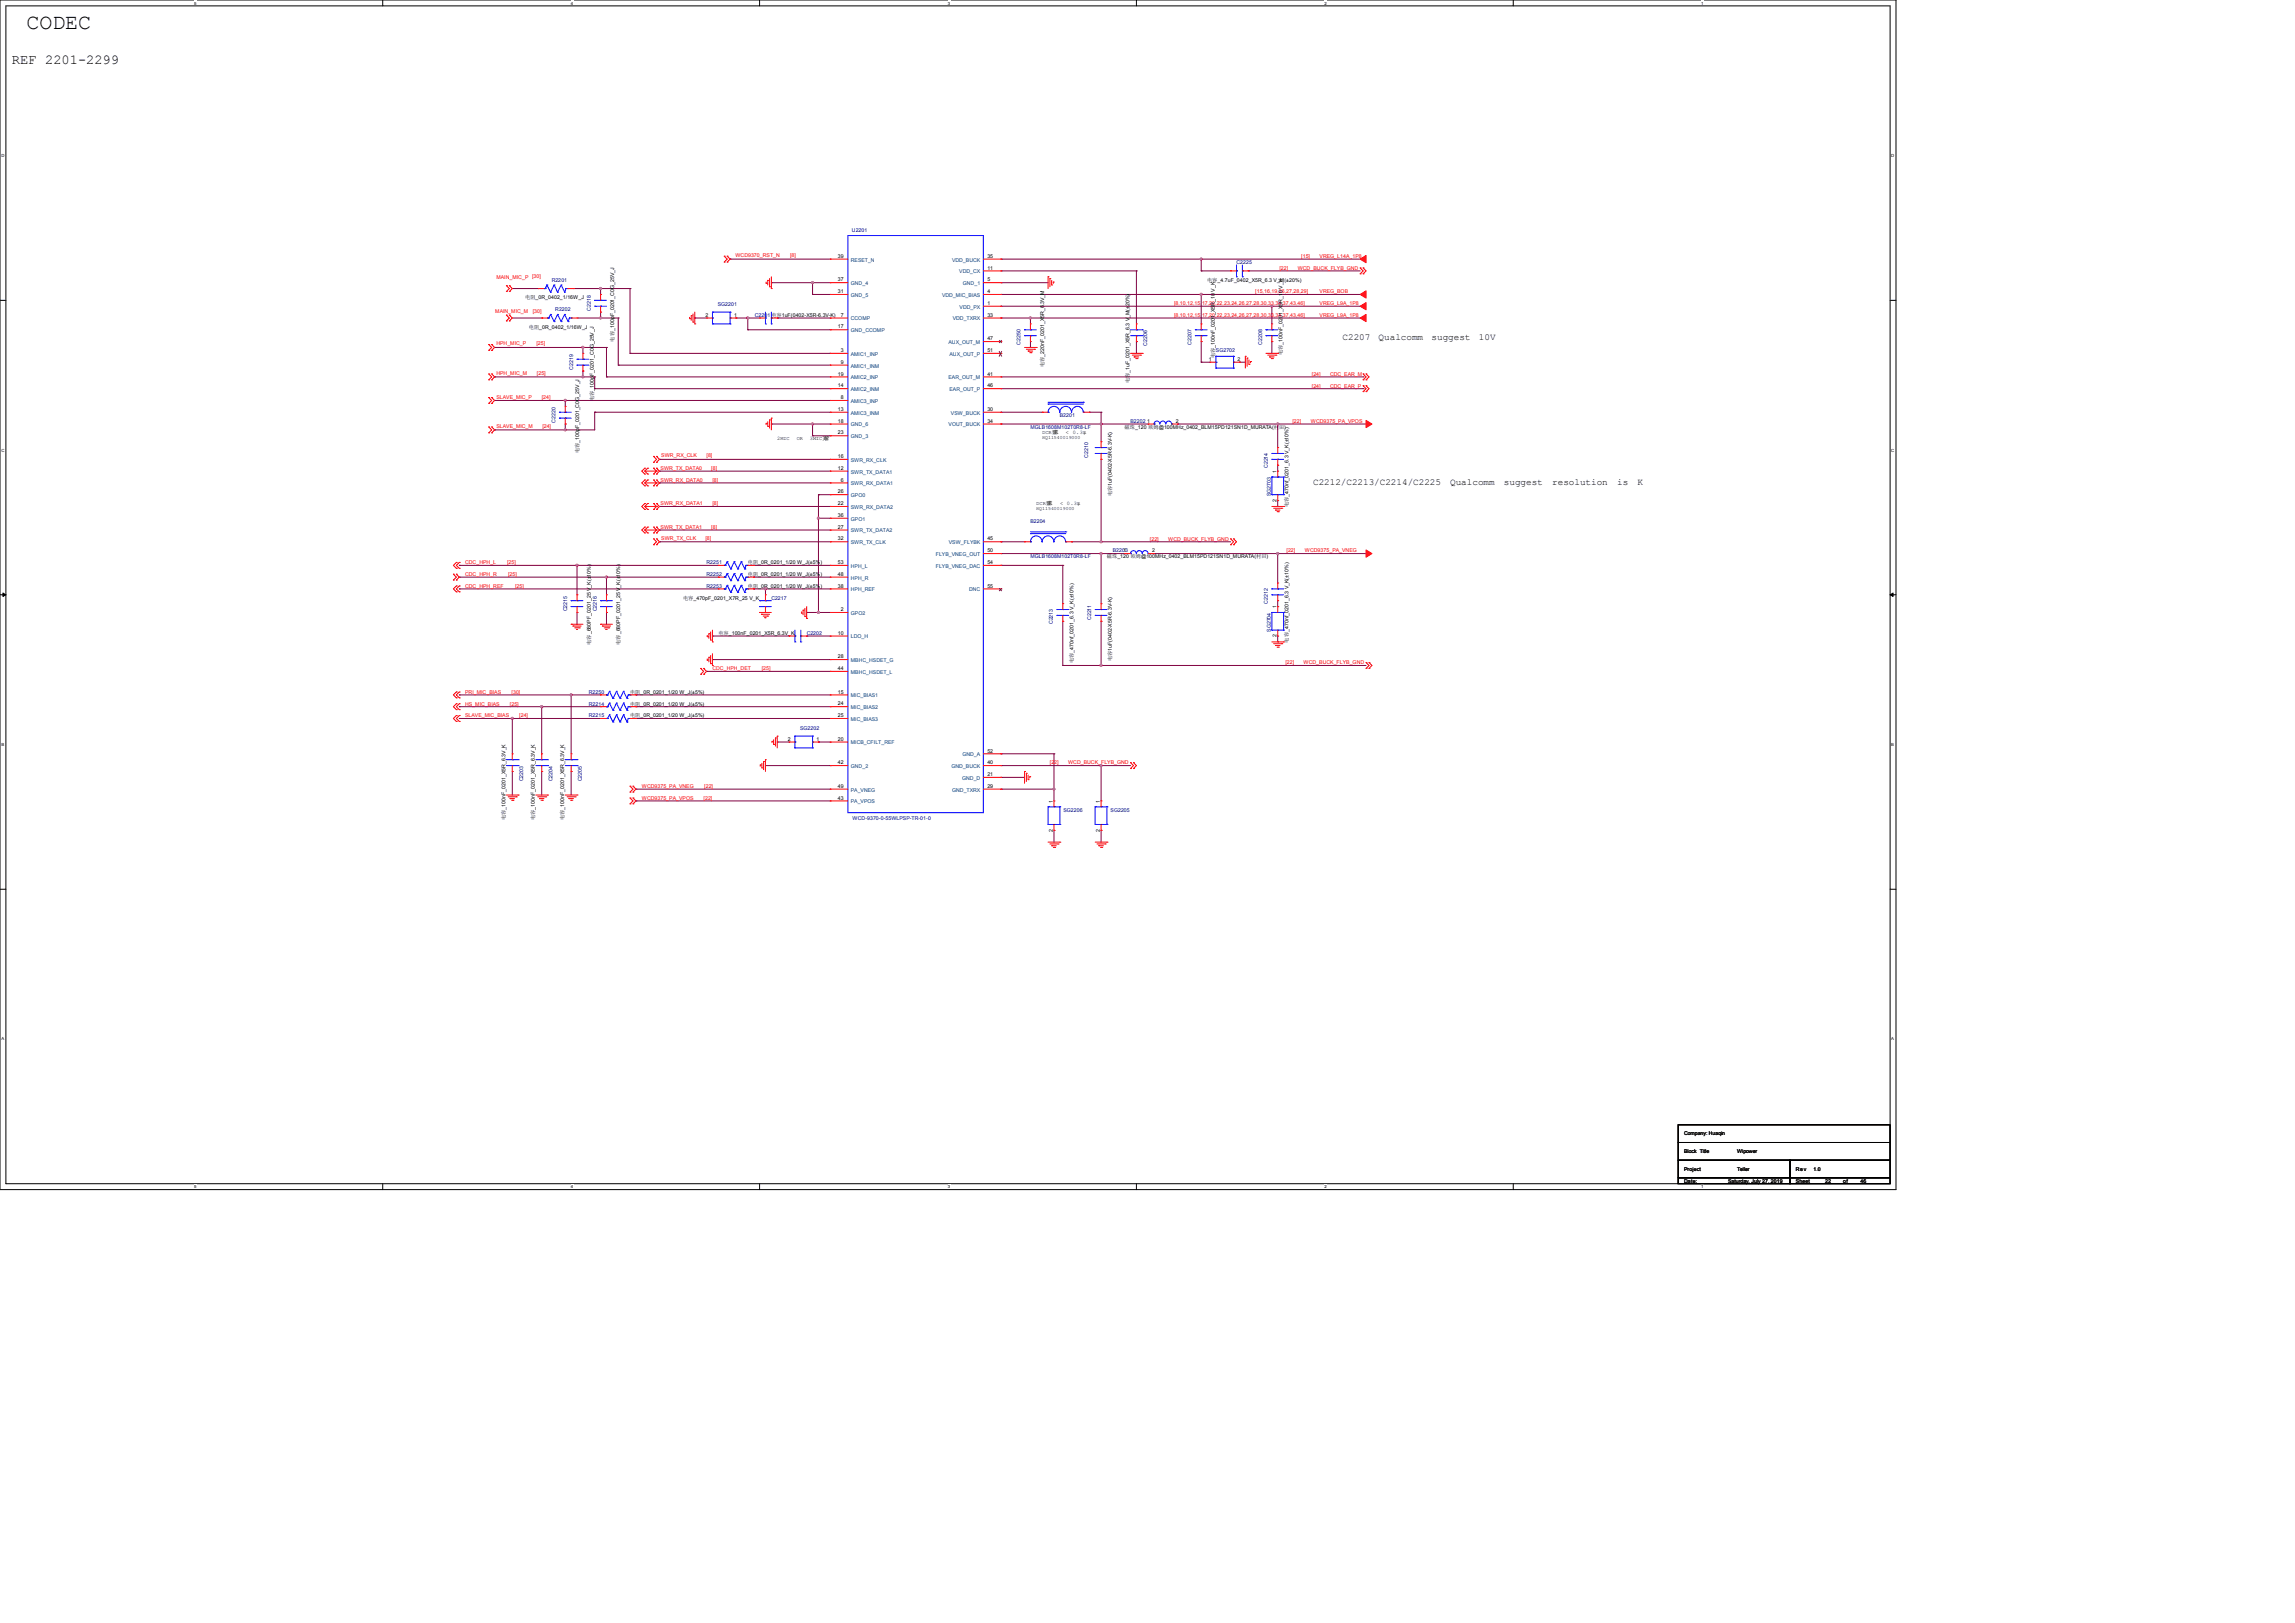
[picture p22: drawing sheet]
<svg xmlns="http://www.w3.org/2000/svg" width="297mm" height="210mm" viewBox="0 0 297 210" stroke-linecap="round" stroke-linejoin="round" font-family="sans-serif">
<defs><g id="words">
<text font-size="2.8" x="3.4" y="3.8">CODEC</text>
<text font-size="1.8" x="1.5" y="8.3">REF 2201-2299</text>
<g font-size="1.2">
<text x="173.7" y="44">C2207</text>
<text x="178.4" y="44">Qualcomm</text>
<text x="185.3" y="44">suggest</text>
<text x="191.4" y="44">10V</text>
<text x="169.9" y="62.7">C2212/C2213/C2214/C2225</text>
<text x="187.7" y="62.7">Qualcomm</text>
<text x="194.6" y="62.7">suggest</text>
<text x="200.9" y="62.7">resolution</text>
<text x="209.3" y="62.7">is</text>
<text x="211.9" y="62.7">K</text>
</g>
<g font-size=".7" fill="#f00">
<text x="68.9" y="36">[30]</text>
<text x="95.2" y="33.2">WCD9370_RST_N</text>
<text x="102.3" y="33.2">[8]</text>
<text x="165.6" y="34.9">[22]</text>
<text x="167.9" y="34.9">WCD_BUCK_FLYB_GND</text>
<text x="168.4" y="33.4">[15]</text>
<text x="170.8" y="33.4">VREG_L14A_1P8</text>
<text x="64.1" y="40.5">MAIN_MIC_M</text>
<text x="64.2" y="36.1">MAIN_MIC_P</text>
<text x="69" y="40.5">[30]</text>
<text x="151.9" y="39.5">[8,10,12,15,17,20,22,23,24,26,27,28,30,33,34,37,43,46]</text>
<text x="151.9" y="41">[8,10,12,15,17,20,22,23,24,26,27,28,30,33,34,37,43,46]</text>
<text x="162.5" y="38">[15,16,19,26,27,28,29]</text>
<text x="170.8" y="38">VREG_BOB</text>
<text x="170.8" y="39.5">VREG_L9A_1P8</text>
<text x="170.8" y="41">VREG_L9A_1P8</text>
<text x="64.2" y="44.7">HPH_MIC_P</text>
<text x="69.4" y="44.7">[25]</text>
<text x="64.2" y="48.5">HPH_MIC_M</text>
<text x="64.2" y="51.7">SLAVE_MIC_P</text>
<text x="69.5" y="48.5">[25]</text>
<text x="70.1" y="51.7">[24]</text>
<text x="169.8" y="48.6">[24]</text>
<text x="169.8" y="50.1">[24]</text>
<text x="172.1" y="48.6">CDC_EAR_M</text>
<text x="172.1" y="50.1">CDC_EAR_P</text>
<text x="64.2" y="55.3">SLAVE_MIC_M</text>
<text x="70.2" y="55.3">[24]</text>
<text x="85.6" y="59.1">SWR_RX_CLK</text>
<text x="91.4" y="59.1">[8]</text>
<text x="167.3" y="54.7">[22]</text>
<text x="169.6" y="54.7">WCD9375_PA_VPOS</text>
<text x="85.5" y="60.8">SWR_TX_DATA0</text>
<text x="85.5" y="62.3">SWR_RX_DATA0</text>
<text x="85.5" y="65.4">SWR_RX_DATA1</text>
<text x="92.1" y="60.8">[8]</text>
<text x="92.2" y="62.3">[8]</text>
<text x="92.2" y="65.4">[8]</text>
<text x="85.5" y="68.4">SWR_TX_DATA1</text>
<text x="85.6" y="69.8">SWR_TX_CLK</text>
<text x="91.3" y="69.8">[8]</text>
<text x="92.1" y="68.4">[8]</text>
<text x="148.8" y="70">[22]</text>
<text x="151.2" y="70">WCD_BUCK_FLYB_GND</text>
<text x="166.5" y="71.5">[22]</text>
<text x="168.9" y="71.5">WCD9375_PA_VNEG</text>
<text x="60.2" y="73">CDC_HPH_L</text>
<text x="60.2" y="74.5">CDC_HPH_R</text>
<text x="60.2" y="76.1">CDC_HPH_REF</text>
<text x="65.6" y="73">[25]</text>
<text x="65.8" y="74.5">[25]</text>
<text x="66.7" y="76.1">[25]</text>
<text x="60.2" y="89.8">PRI_MIC_BIAS</text>
<text x="66.2" y="89.8">[30]</text>
<text x="92.2" y="86.7">CDC_HPH_DET</text>
<text x="98.6" y="86.7">[25]</text>
<text x="166.3" y="86">[22]</text>
<text x="168.7" y="86">WCD_BUCK_FLYB_GND</text>
<text x="60.2" y="91.3">HS_MIC_BIAS</text>
<text x="60.2" y="92.8">SLAVE_MIC_BIAS</text>
<text x="66" y="91.3">[25]</text>
<text x="67.2" y="92.8">[24]</text>
<text x="83.1" y="102">WCD9375_PA_VNEG</text>
<text x="91.1" y="102">[22]</text>
<text x="135.9" y="98.9">[22]</text>
<text x="138.2" y="98.9">WCD_BUCK_FLYB_GND</text>
<text x="83.1" y="103.5">WCD9375_PA_VPOS</text>
<text x="91.1" y="103.5">[22]</text>
</g>
<g font-size=".7">
<text x="108.4" y="33.4">39</text>
<text x="127.8" y="33.4">35</text>
<text x="127.8" y="34.9">11</text>
<text x="68" y="38.7">电阻_0R_0402_1/16W_J</text>
<text x="91.3" y="41">2</text>
<text x="95" y="41">1</text>
<text x="108.4" y="36.4">37</text>
<text x="108.4" y="37.9">31</text>
<text x="108.8" y="41">7</text>
<text x="127.8" y="39.5">1</text>
<text x="127.8" y="36.4">5</text>
<text x="127.8" y="37.9">4</text>
<text x="127.8" y="41">33</text>
<text x="156.2" y="36.4">电容_4.7uF_0402_X5R_6.3 V_M(±20%)</text>
<text x="68.4" y="42.5">电阻_0R_0402_1/16W_J</text>
<text x="79.5" y="44.2" transform="rotate(-90 79.5 44.2)">电容_100pF_0201_C0G_25V_J</text>
<text x="108.4" y="42.5">17</text>
<text x="108.8" y="45.6">3</text>
<text x="108.8" y="47.1">9</text>
<text x="127.8" y="44">47</text>
<text x="127.8" y="45.6">51</text>
<text x="135.1" y="47.5" transform="rotate(-90 135.1 47.5)">电容_220nF_0201_X5R_6.3V_M</text>
<text x="156.4" y="46.7">1</text>
<text x="157.2" y="46.3" transform="rotate(-90 157.2 46.3)">电容_100nF_0201_X5R_10 V_K</text>
<text x="160.2" y="46.7">2</text>
<text x="166" y="46" transform="rotate(-90 166 46)">电容_100nF_0201_X5R_10 V_K</text>
<text x="76.8" y="51.9" transform="rotate(-90 76.8 51.9)">电容_100pF_0201_C0G_25V_J</text>
<text x="108.4" y="48.6">19</text>
<text x="108.4" y="50.1">14</text>
<text x="108.4" y="53.2">13</text>
<text x="108.8" y="51.6">8</text>
<text x="127.8" y="53.2">30</text>
<text x="127.8" y="48.6">41</text>
<text x="127.8" y="50.1">46</text>
<text x="146.2" y="49.6" transform="rotate(-90 146.2 49.6)">电容_1uF_0201_X5R_6.3 V_M(±20%)</text>
<text x="74.9" y="58.7" transform="rotate(-90 74.9 58.7)">电容_100pF_0201_C0G_25V_J</text>
<text x="100.6" y="57">2MIC</text>
<text x="103.1" y="57">OR</text>
<text x="104.8" y="57">3MIC方</text>
<text x="106.4" y="57">案？</text>
<text x="108.4" y="54.7">18</text>
<text x="108.4" y="56.2">23</text>
<text x="108.4" y="59.3">16</text>
<text x="127.8" y="54.7">34</text>
<text x="134.9" y="56.2">DCR要</text>
<text x="136.2" y="56.2">求</text>
<text x="137.9" y="56.2">&lt;</text>
<text x="138.8" y="56.2">0.3R</text>
<text x="140.2" y="56.2">,</text>
<text x="145.5" y="55.5">磁珠_120 欧姆@100MHz_0402_BLM15PD121SN1D_MURATA(村田)</text>
<text x="148.4" y="54.7">1</text>
<text x="152.2" y="54.7">2</text>
<text x="108.4" y="60.8">12</text>
<text x="108.4" y="63.8">26</text>
<text x="108.4" y="65.4">22</text>
<text x="108.8" y="62.3">6</text>
<text x="134.1" y="65.3">DCR要</text>
<text x="135.4" y="65.3">求</text>
<text x="137.2" y="65.3">&lt;</text>
<text x="138.1" y="65.3">0.3R</text>
<text x="139.4" y="65.3">,</text>
<text x="143.9" y="64.2" transform="rotate(-90 143.9 64.2)">电容1uF(0402-X5R-6.3V-K)</text>
<text x="165.2" y="64.9" transform="rotate(-90 165.2 64.9)">2</text>
<text x="165.2" y="61.2" transform="rotate(-90 165.2 61.2)">1</text>
<text x="166.8" y="65.6" transform="rotate(-90 166.8 65.6)">电容_470nf_0201_6.3 V_K(±10%)</text>
<text x="108.4" y="66.9">36</text>
<text x="108.4" y="68.4">27</text>
<text x="108.4" y="69.9">32</text>
<text x="127.8" y="69.9">45</text>
<text x="127.8" y="71.5">50</text>
<text x="145.4" y="71.5">1</text>
<text x="149.1" y="71.5">2</text>
<text x="88.4" y="77.6">电容_470pF_0201_X7R_25 V_K</text>
<text x="96.8" y="73">电阻_0R_0201_1/20 W_J(±5%)</text>
<text x="96.8" y="74.5">电阻_0R_0201_1/20 W_J(±5%)</text>
<text x="96.8" y="76.1">电阻_0R_0201_1/20 W_J(±5%)</text>
<text x="108.4" y="73">53</text>
<text x="108.4" y="74.5">48</text>
<text x="108.4" y="76">38</text>
<text x="127.8" y="76">55</text>
<text x="127.8" y="73">54</text>
<text x="143.3" y="72.2">磁珠_120 欧姆@100MHz_0402_BLM15PD121SN1D_MURATA(村田)</text>
<text x="76.5" y="83.4" transform="rotate(-90 76.5 83.4)">电容_680PF_0201_25 V_K(±10%)</text>
<text x="80.3" y="83.4" transform="rotate(-90 80.3 83.4)">电容_680PF_0201_25 V_K(±10%)</text>
<text x="93" y="82.1">电容_100nF_0201_X5R_6.3V_K</text>
<text x="108.4" y="82.1">10</text>
<text x="108.8" y="79.1">2</text>
<text x="165.2" y="82.4" transform="rotate(-90 165.2 82.4)">2</text>
<text x="165.2" y="78.7" transform="rotate(-90 165.2 78.7)">1</text>
<text x="166.8" y="83.1" transform="rotate(-90 166.8 83.1)">电容_470nf_0201_6.3 V_K(±10%)</text>
<text x="81.5" y="89.8">电阻_0R_0201_1/20 W_J(±5%)</text>
<text x="108.4" y="85.2">28</text>
<text x="108.4" y="86.7">44</text>
<text x="108.4" y="89.7">15</text>
<text x="138.9" y="85.8" transform="rotate(-90 138.9 85.8)">电容_470nf_0201_6.3 V_K(±10%)</text>
<text x="143.9" y="85.6" transform="rotate(-90 143.9 85.6)">电容1uF(0402-X5R-6.3V-K)</text>
<text x="81.5" y="91.3">电阻_0R_0201_1/20 W_J(±5%)</text>
<text x="81.5" y="92.8">电阻_0R_0201_1/20 W_J(±5%)</text>
<text x="102" y="95.8">2</text>
<text x="105.7" y="95.8">1</text>
<text x="108.4" y="95.8">20</text>
<text x="108.4" y="91.3">24</text>
<text x="108.4" y="92.8">25</text>
<text x="108.4" y="98.9">42</text>
<text x="108.4" y="101.9">49</text>
<text x="127.8" y="98.9">40</text>
<text x="127.8" y="101.9">29</text>
<text x="127.8" y="100.4">21</text>
<text x="127.8" y="97.4">52</text>
<text x="65.4" y="106.2" transform="rotate(-90 65.4 106.2)">电容_100nF_0201_X5R_6.3V_K</text>
<text x="69.2" y="106.2" transform="rotate(-90 69.2 106.2)">电容_100nF_0201_X5R_6.3V_K</text>
<text x="73" y="106.2" transform="rotate(-90 73 106.2)">电容_100nF_0201_X5R_6.3V_K</text>
<text x="108.4" y="103.5">43</text>
<text x="136.2" y="107.6" transform="rotate(-90 136.2 107.6)">2</text>
<text x="136.2" y="103.9" transform="rotate(-90 136.2 103.9)">1</text>
<text x="142.3" y="107.6" transform="rotate(-90 142.3 107.6)">2</text>
<text x="142.3" y="103.9" transform="rotate(-90 142.3 103.9)">1</text>
<text x="217.9" y="146.9">Company: Huaqin</text>
<text x="217.9" y="149.2">Block Title</text>
<text x="224.8" y="149.2">Wipower</text>
<text x="217.9" y="151.5">Project</text>
<text x="217.9" y="153">Date:</text>
<text x="223.6" y="153">Saturday, July 27, 2019</text>
<text x="224.8" y="151.5">Teller</text>
<text x="232.4" y="151.5">Rev</text>
<text x="232.4" y="153">Sheet</text>
<text x="234.7" y="151.5">1.0</text>
<text x="236.2" y="153">22</text>
<text x="238.5" y="153">of</text>
<text x="240.8" y="153">46</text>
</g>
<g font-size=".7" fill="#004080">
<text x="110.1" y="33.8">RESET_N</text>
<text x="123.2" y="33.8">VDD_BUCK</text>
<text x="124.1" y="35.4">VDD_CX</text>
<text x="110.1" y="36.9">GND_4</text>
<text x="110.1" y="38.4">GND_5</text>
<text x="110.1" y="41.5">CCOMP</text>
<text x="121.9" y="38.4">VDD_MIC_BIAS</text>
<text x="123.3" y="41.5">VDD_TXRX</text>
<text x="124.2" y="39.9">VDD_PX</text>
<text x="124.6" y="36.9">GND_1</text>
<text x="110.1" y="43">GND_CCOMP</text>
<text x="110.1" y="46">AMIC1_INP</text>
<text x="110.1" y="47.6">AMIC1_INM</text>
<text x="122.7" y="44.5">AUX_OUT_M</text>
<text x="122.9" y="46">AUX_OUT_P</text>
<text x="110.1" y="49.1">AMIC2_INP</text>
<text x="110.1" y="50.6">AMIC2_INM</text>
<text x="110.1" y="52.1">AMIC3_INP</text>
<text x="110.1" y="53.7">AMIC3_INM</text>
<text x="122.7" y="49.1">EAR_OUT_M</text>
<text x="122.9" y="50.6">EAR_OUT_P</text>
<text x="123.1" y="53.7">VSW_BUCK</text>
<text x="110.1" y="55.2">GND_6</text>
<text x="110.1" y="56.7">GND_3</text>
<text x="110.1" y="59.8">SWR_RX_CLK</text>
<text x="122.8" y="55.2">VOUT_BUCK</text>
<text x="110.1" y="61.3">SWR_TX_DATA1</text>
<text x="110.1" y="62.8">SWR_RX_DATA1</text>
<text x="110.1" y="64.3">GPO0</text>
<text x="110.1" y="65.8">SWR_RX_DATA2</text>
<text x="110.1" y="67.4">GPO1</text>
<text x="110.1" y="68.9">SWR_TX_DATA2</text>
<text x="110.1" y="70.4">SWR_TX_CLK</text>
<text x="121.1" y="71.9">FLYB_VNEG_OUT</text>
<text x="122.8" y="70.4">VSW_FLYBK</text>
<text x="110.1" y="73.5">HPH_L</text>
<text x="110.1" y="75">HPH_R</text>
<text x="110.1" y="76.5">HPH_REF</text>
<text x="121.1" y="73.5">FLYB_VNEG_DAC</text>
<text x="125.4" y="76.5">DNC</text>
<text x="110.1" y="79.6">GPO2</text>
<text x="110.1" y="82.6">LDO_H</text>
<text x="110.1" y="85.7">MBHC_HSDET_G</text>
<text x="110.1" y="87.2">MBHC_HSDET_L</text>
<text x="110.1" y="90.2">MIC_BIAS1</text>
<text x="110.1" y="91.8">MIC_BIAS2</text>
<text x="110.1" y="93.3">MIC_BIAS3</text>
<text x="110.1" y="96.3">MICB_CFILT_REF</text>
<text x="110.1" y="99.4">GND_2</text>
<text x="123.1" y="99.4">GND_BUCK</text>
<text x="124.5" y="100.9">GND_D</text>
<text x="124.5" y="97.9">GND_A</text>
<text x="110.1" y="102.4">PA_VNEG</text>
<text x="110.1" y="103.9">PA_VPOS</text>
<text x="123.2" y="102.4">GND_TXRX</text>
</g>
<g font-size=".7" fill="#000080">
<text x="110.3" y="30">U2201</text>
<text x="160" y="34.1">C2225</text>
<text x="71.4" y="36.4">R2201</text>
<text x="71.9" y="40.2">R2202</text>
<text x="76.5" y="40.2" transform="rotate(-90 76.5 40.2)">C2218</text>
<text x="92.9" y="39.6">SG2201</text>
<text x="97.7" y="41">C2201 电容1uF(0402-X5R-6.3V-K)</text>
<text x="74.2" y="47.9" transform="rotate(-90 74.2 47.9)">C2219</text>
<text x="132.1" y="44.6" transform="rotate(-90 132.1 44.6)">C2250</text>
<text x="148.5" y="44.7" transform="rotate(-90 148.5 44.7)">C2206</text>
<text x="154.2" y="44.6" transform="rotate(-90 154.2 44.6)">C2207</text>
<text x="157.4" y="45.6">SG2702</text>
<text x="163.3" y="44.6" transform="rotate(-90 163.3 44.6)">C2208</text>
<text x="137.2" y="54">B2201</text>
<text x="71.9" y="54.7" transform="rotate(-90 71.9 54.7)">C2220</text>
<text x="133.3" y="55.5">MGLB1608M102T0R8-LF</text>
<text x="140.8" y="59.2" transform="rotate(-90 140.8 59.2)">C2210</text>
<text x="146.3" y="54.7">B2202</text>
<text x="164.1" y="60.6" transform="rotate(-90 164.1 60.6)">C2214</text>
<text x="164.5" y="64.2" transform="rotate(-90 164.5 64.2)">SG2703</text>
<text x="133.3" y="67.7">B2204</text>
<text x="144" y="71.5">B2203</text>
<text x="91.4" y="73">R2251</text>
<text x="91.4" y="74.5">R2252</text>
<text x="91.4" y="76.1">R2253</text>
<text x="99.8" y="77.6">C2217</text>
<text x="133.3" y="72.2">MGLB1608M102T0R8-LF</text>
<text x="73.4" y="79.1" transform="rotate(-90 73.4 79.1)">C2215</text>
<text x="77.2" y="79.1" transform="rotate(-90 77.2 79.1)">C2216</text>
<text x="104.4" y="82.1">C2202</text>
<text x="136.3" y="80.8" transform="rotate(-90 136.3 80.8)">C2213</text>
<text x="141.2" y="80.2" transform="rotate(-90 141.2 80.2)">C2211</text>
<text x="164.1" y="78.1" transform="rotate(-90 164.1 78.1)">C2212</text>
<text x="164.5" y="81.8" transform="rotate(-90 164.5 81.8)">SG2704</text>
<text x="76.2" y="89.8">R2250</text>
<text x="76.2" y="91.3">R2214</text>
<text x="76.2" y="92.8">R2215</text>
<text x="103.5" y="94.5">SG2202</text>
<text x="67.7" y="101.1" transform="rotate(-90 67.7 101.1)">C2203</text>
<text x="71.5" y="101.1" transform="rotate(-90 71.5 101.1)">C2204</text>
<text x="75.3" y="101.1" transform="rotate(-90 75.3 101.1)">C2205</text>
<text x="110.3" y="106.1">WCD-9370-0-55WLPSP-TR-01-0</text>
<text x="137.6" y="105">SG2206</text>
<text x="143.7" y="105">SG2205</text>
</g>
<g font-size=".6">
<text x="134.9" y="56.8">HQ11540019000</text>
<text x="134.1" y="66">HQ11540019000</text>
</g>
<g font-size=".5">
<text x="25.1" y=".6">5</text>
<text x="73.9" y=".6">4</text>
<text x="122.6" y=".6">3</text>
<text x="171.4" y=".6">2</text>
<text x="220.2" y=".6">1</text>
<text x=".2" y="20.4">D</text>
<text x="244.7" y="20.4">D</text>
<text x=".2" y="58.4">C</text>
<text x="244.7" y="58.4">C</text>
<text x=".2" y="96.5">B</text>
<text x="244.7" y="96.5">B</text>
<text x=".2" y="134.6">A</text>
<text x="244.7" y="134.6">A</text>
<text x="25.1" y="153.8">5</text>
<text x="73.9" y="153.8">4</text>
<text x="122.6" y="153.8">3</text>
<text x="171.4" y="153.8">2</text>
<text x="220.2" y="153.8">1</text>
</g>
</g></defs>
<path d="M0 0h245.4v153.9h-245.4zM.8 .8h243.8v152.4h-243.8z" fill="none" stroke="#000" stroke-width=".13"/>
<g fill="#fff">
<path d="M25.1 .1h.3v.6h-.3z"/>
<path d="M25.1 153.2h.3v.6h-.3z"/>
</g>
<path d="M49.5 0v.8M49.5 153.2v.7" fill="none" stroke="#000" stroke-width=".13"/>
<g fill="#fff">
<path d="M73.9 .1h.3v.6h-.3z"/>
<path d="M73.9 153.2h.3v.6h-.3z"/>
</g>
<path d="M98.3 0v.8M98.3 153.2v.7" fill="none" stroke="#000" stroke-width=".13"/>
<g fill="#fff">
<path d="M122.7 .1h.3v.6h-.3z"/>
<path d="M122.7 153.2h.3v.6h-.3z"/>
</g>
<path d="M147.1 0v.8M147.1 153.2v.7" fill="none" stroke="#000" stroke-width=".13"/>
<g fill="#fff">
<path d="M171.4 .1h.3v.6h-.3z"/>
<path d="M171.4 153.2h.3v.6h-.3z"/>
</g>
<path d="M195.8 0v.8M195.8 153.2v.7" fill="none" stroke="#000" stroke-width=".13"/>
<g fill="#fff">
<path d="M220.2 .1h.3v.6h-.3z"/>
<path d="M220.2 153.2h.3v.6h-.3z"/>
<path d="M.2 19.8h.4v.6h-.4z"/>
<path d="M244.8 19.8h.4v.6h-.4z"/>
<path d="M.2 57.9h.4v.6h-.4z"/>
<path d="M244.8 57.9h.4v.6h-.4z"/>
</g>
<path d="M0 38.9h.8M244.6 38.9h.8" fill="none" stroke="#000" stroke-width=".13"/>
<g fill="#fff">
<path d="M.2 96h.4v.6h-.4z"/>
<path d="M244.8 96h.4v.6h-.4z"/>
</g>
<path d="M0 77h.8M244.6 77h.8" fill="none" stroke="#000" stroke-width=".13"/>
<path d="M.4 76.7l.4 .3-.4 .2zM244.6 77l.4-.3v.5z" fill="#000" stroke="#000" stroke-width=".13"/>
<g fill="#fff">
<path d="M.2 134.1h.4v.6h-.4z"/>
<path d="M244.8 134.1h.4v.6h-.4z"/>
</g>
<path d="M0 115.1h.8M244.6 115.1h.8M217.2 145.5h27.4v2.3h-27.4zM217.2 147.8h27.4v2.3h-27.4zM217.2 150.1h14.4v2.3h-14.4zM217.2 152.4h14.4v.8h-14.4zM231.6 152.4h13v.8h-13zM231.6 150.1h13v2.3h-13z" fill="none" stroke="#000" stroke-width=".13"/>
<g fill="none" stroke="#800040" stroke-width=".13">
<path d="M66.3 37.3h3.3M69.6 37.3h.1M74.2 37.3h7.3M77.7 37.3h.1M77.7 37.3v.8M81.5 37.3h.1M81.5 37.3v8.4M94.5 33.5h.1M94.5 33.5h12.9M99.8 36.6h7.6M99.8 36.6h.1M105.2 36.6h.1"/>
<path d="M105.2 38.1h.1M105.2 36.6v1.5M105.2 38.1h2.2M129.5 39.6h46.5M129.5 35.1h17.6M129.5 36.6h6.1M129.5 33.5h.1M129.5 35.1h.1M129.5 36.6h.1M129.5 38.1h.1M129.5 39.6h.1M129.5 33.5h46.5"/>
<path d="M129.5 38.1h46.5M147.1 35.1h.1M147.1 35.1v6.8M155.4 35.1h3.9M155.4 38.1h.1M155.4 35.1h.1M155.4 33.5h.1M155.4 33.5v1.6M155.4 38.1v3.8M161.5 35.1h14.5M161.5 35.1h.1M164.6 39.6h.1"/>
<path d="M164.6 39.6v2.3M64 45h14.5M64 48.8h13M64 51.8h43.4M64 45h.1M64 48.8h.1M64 51.8h.1M64 55.6h.1M66.3 41.1h3.8M70.1 41.1h.1M73.2 51.8h.1M73.2 54.9h.1"/>
<path d="M73.2 55.6h.1M73.2 51.8v.8M73.2 54.9v.7M74.7 41.1h5.3M75.4 45h.1M75.4 48h.1M75.4 48.8h.1M75.4 45v.7M75.4 48v.8M77 50.3h30.4M77 53.3h30.4M77 48.8h.1"/>
<path d="M77 50.3h.1M77 53.3h.1M77 48.8v1.5M77 53.3v2.3h-13M77.7 40.4h.1M77.7 41.1h.1M77.7 40.4v.7M78.5 45h.1M78.5 48.8h.1M78.5 45v3.8M78.5 48.8h28.9M80 47.2h27.4"/>
<path d="M80 41.1h.1M80 47.2h.1M80 41.1v6.1M81.5 45.7h.1M81.5 45.7h25.9M85.3 59.4h.1M85.3 59.4h22.1M89.9 41.1h.1M89.9 41.1h1.5M95.2 41.1h.1M95.3 41.1h3M96.8 42.7h10.6"/>
<path d="M96.8 41.1h.1M96.8 42.7h.1M96.8 41.1v1.6M99.8 54.9h7.6M99.8 54.9h.1M100.6 41.1h.1M100.6 41.1h6.8M105.2 54.9h.1M105.2 56.4h.1M105.2 54.9v1.5M105.2 56.4h2.2M129.5 41.1h46.5"/>
<path d="M129.5 53.3h5.4M129.5 41.1h.1M129.5 53.3h.1M129.5 54.9h.1M129.5 48.8h46.9M129.5 50.3h46.9M129.5 54.9h19.1M133.3 41.1h.1M133.3 45h.1M133.3 41.1v.8M133.3 44.2v.8M141 53.3h.1"/>
<path d="M141 53.3h1.5M142.5 53.3h.1M142.5 54.9h.1M142.5 59.4h.1M142.5 53.3v3.8M142.5 59.4v10.7M147.1 44.2h.1M147.1 44.2v1.5M152.4 54.9h.1M152.4 54.9h24.4M155.4 46.9h1.2M155.4 44.2h.1"/>
<path d="M155.4 46.9h.1M155.4 44.2v2.7M160.4 46.9h.1M160.4 46.9h.8M164.6 44.2h.1M164.6 44.2v1.5M165.4 54.9h.1M165.4 54.9v3M176.4 48.8h.1M176.4 50.3h.1M59.4 76.2h33.6M59.4 73.2h33.6"/>
<path d="M59.4 73.2h.1M59.4 74.7h.1M59.4 76.2h.1M59.4 74.7h33.6M74.7 73.2h.1M74.7 79.2h.1M74.7 73.2v3.8M74.7 79.2v1.6M78.5 74.7h.1M78.5 79.2h.1M78.5 74.7v2.3M78.5 79.2v1.6"/>
<path d="M85.3 61h.1M85.3 62.5h.1M85.3 65.5h.1M85.3 68.6h.1M85.3 70.1h.1M85.3 61h22.1M85.3 62.5h22.1M85.3 65.5h22.1M85.3 68.6h22.1M85.3 70.1h22.1M97.5 76.2h9.9M97.5 73.2h9.9"/>
<path d="M97.5 74.7h9.9M97.5 76.2h.1M97.5 74.7h.1M97.5 73.2h.1M99.1 76.2h.1M99.1 76.2v.8M104.4 79.2h3M104.4 79.2h.1M105.9 64h.1M105.9 79.2h.1M105.9 67.1h.1M105.9 64v15.2"/>
<path d="M105.9 64h1.5M105.9 67.1h1.5M129.5 70.1h3.1M129.5 73.2h8M129.5 70.1h.1M129.5 71.6h.1M129.5 73.2h.1M129.5 71.6h16M137.5 73.2h.1M137.5 73.2v4.9M138.7 70.1h.1M138.7 70.1h20.6"/>
<path d="M142.5 71.6h.1M142.5 70.1h.1M142.5 71.6v6.5M149.4 71.6h.1M149.4 71.6h27.4M165.4 71.6h.1M165.4 60.2h.1M165.4 65.5h.1M165.4 78.5h.1M165.4 60.2v.8M165.4 64.8v.7M165.4 71.6v3.8"/>
<path d="M165.4 77.7v.8M59.4 91.4h.1M59.4 89.9h.1M59.4 93h.1M59.4 93h18.3M59.4 91.4h18.3M59.4 89.9h18.3M66.3 93h.1M66.3 99.8h.1M66.3 93v4.5M66.3 99.8v3.1M70.1 91.4h.1"/>
<path d="M70.1 99.8h.1M70.1 91.4v6.1M70.1 99.8v3.1M73.9 89.9h.1M73.9 99.8h.1M73.9 89.9v7.6M73.9 99.8v3.1M82.3 91.4h.1M82.3 89.9h.1M82.3 93h.1M82.3 91.4h25.1M82.3 89.9h25.1"/>
<path d="M82.3 93h25.1M91.4 86.9h16M91.4 86.9h.1M92.2 82.3h.1M92.2 85.3h.1M92.2 85.3h15.2M92.2 82.3h9.9M99.1 99.1h8.3M100.6 96h.1M100.6 96h1.5M104.4 82.3h3M104.4 82.3h.1"/>
<path d="M105.9 96h.1M105.9 96h1.5M107.4 99.1h.1M129.5 99.1h.1M129.5 97.5h.1M129.5 99.1h16.8M129.5 97.5h6.9M136.4 97.5h.1M136.4 97.5v6.1M137.5 80.4h.1M137.5 86.1h.1M137.5 80.4v5.7"/>
<path d="M137.5 86.1h39.3M142.5 80.4h.1M142.5 86.1h.1M142.5 99.1h.1M142.5 80.4v5.7M142.5 99.1v4.5M165.4 83.1h.1M165.4 82.3v.8M82.3 102.1h.1M82.3 103.6h.1M82.3 102.1h25.1M82.3 103.6h25.1"/>
<path d="M129.5 100.6h3.1M129.5 100.6h.1M129.5 102.1h.1M129.5 102.1h6.9M136.4 107.4h.1M136.4 102.1h.1M136.4 107.4v1.6M142.5 107.4h.1M142.5 107.4v1.6"/>
</g>
<g fill="#f0f" stroke="#f0f" stroke-width=".13">
<circle cx="155.4" cy="33.5" r=".14"/>
<circle cx="105.1" cy="36.6" r=".14"/>
<circle cx="155.4" cy="38.1" r=".14"/>
<circle cx="164.6" cy="39.6" r=".14"/>
<circle cx="96.8" cy="41.1" r=".14"/>
<circle cx="75.4" cy="44.9" r=".14"/>
<circle cx="75.4" cy="48.8" r=".14"/>
<circle cx="73.1" cy="51.8" r=".14"/>
<circle cx="105.1" cy="54.9" r=".14"/>
<circle cx="142.5" cy="54.9" r=".14"/>
<circle cx="165.3" cy="54.9" r=".14"/>
<circle cx="73.1" cy="55.6" r=".14"/>
<circle cx="142.5" cy="71.6" r=".14"/>
<circle cx="165.3" cy="71.6" r=".14"/>
<circle cx="74.7" cy="73.1" r=".14"/>
<circle cx="78.5" cy="74.7" r=".14"/>
<circle cx="99" cy="76.2" r=".14"/>
<circle cx="70.1" cy="91.4" r=".14"/>
<circle cx="142.5" cy="70.1" r=".14"/>
<circle cx="142.5" cy="86.1" r=".14"/>
<circle cx="142.5" cy="99" r=".14"/>
<circle cx="136.4" cy="102.1" r=".14"/>
<circle cx="73.9" cy="89.9" r=".14"/>
<circle cx="66.3" cy="93" r=".14"/>
<circle cx="105.9" cy="79.2" r=".14"/>
<circle cx="105.9" cy="67" r=".14"/>
<circle cx="133.3" cy="41.1" r=".14"/>
<circle cx="77.7" cy="37.3" r=".14"/>
<circle cx="77.7" cy="41.1" r=".14"/>
</g>
<g fill="none" stroke="#f00" stroke-width=".13">
<path d="M65.5 37h.1M65.5 37.7h.1M65.5 37l.4 .3-.4 .4M65.9 37.7h.1M65.9 37h.1M65.9 37l.4 .3-.4 .4M69.6 37.3h.1M69.6 37.3h.8M73.4 37.3h.8M74.2 37.3h.1M77.7 38.1h.1M77.7 38.1v.8"/>
<path d="M77.7 39.6v.8M93.7 33.1h.1M93.7 33.9h.1M93.7 33.1l.4 .4-.4 .4M94.1 33.1l.4 .4-.4 .4M94.1 33.9h.1M94.1 33.1h.1M99.1 36.7h.1M99.1 36.5v.2M99.4 36.3h.1M99.4 36.3v.6M99.6 37.1h.1"/>
<path d="M99.6 36v1.1M99.8 37.3h.1M99.8 35.8v1.5M107.4 33.5h.1M107.4 36.6h.1M107.4 38.1h.1M107.4 33.5h2.3M107.4 36.6h2.3M107.4 38.1h2.3M127.3 33.5h2.2M127.3 36.6h2.2M127.3 38.1h2.2"/>
<path d="M127.3 35.1h2.2M127.3 39.6h2.2M129.5 33.5h.1M129.5 35.1h.1M129.5 36.6h.1M129.5 38.1h.1M129.5 39.6h.1M135.6 35.8h.1M135.6 35.8v1.5M135.9 36h.1M135.9 36v1.1M136.1 36.9h.1"/>
<path d="M136.1 36.3v.6M136.3 36.5h.1M136.3 36.5v.2M159.3 35.1h.1M159.3 35.1h.7M160.8 35.1h.7M161.5 35.1h.1M176 34.7h.1M176 35.4h.1M176 34.7l.4 .4-.4 .3M176.4 34.7l.4 .4-.4 .3M176.4 34.7h.1"/>
<path d="M176.4 35.4h.1M63.2 44.6h.1M63.2 45.3h.1M63.2 48.4h.1M63.2 49.1h.1M63.2 52.2h.1M63.2 51.4h.1M63.2 55.2h.1M63.2 56h.1M63.2 44.6l.4 .4-.4 .3M63.2 48.4l.4 .4-.4 .3M63.2 51.4l.4 .4-.4 .4"/>
<path d="M63.2 55.2l.4 .4-.4 .4M63.6 45.3h.1M63.6 44.6h.1M63.6 49.1h.1M63.6 48.4h.1M63.6 51.4h.1M63.6 52.2h.1M63.6 56h.1M63.6 55.2h.1M63.6 44.6l.4 .4-.4 .3M63.6 48.4l.4 .4-.4 .3M63.6 51.4l.4 .4-.4 .4"/>
<path d="M63.6 55.2l.4 .4-.4 .4M65.5 40.8h.1M65.5 41.5h.1M65.5 40.8l.4 .3-.4 .4M65.9 41.5h.1M65.9 40.8h.1M65.9 40.8l.4 .3-.4 .4M70.1 41.1h.1M70.1 41.1h.8M73.2 52.6h.1M73.2 54.9h.1M73.2 52.6v.7"/>
<path d="M73.2 54.1v.8M73.9 41.1h.8M74.7 41.1h.1M75.4 45.7h.1M75.4 48h.1M75.4 45.7v.8M75.4 47.2v.8M77.7 40.4h.1M84.6 59.1h.1M84.6 59.8h.1M84.6 59.1l.4 .3-.4 .4M85 59.8h.1"/>
<path d="M85 59.1h.1M85 59.1l.3 .3-.3 .4M89.2 41.2h.1M89.2 41.1v.1M89.5 40.9h.1M89.5 40.9v.5M89.7 41.7h.1M89.7 40.6v1.1M89.9 41.9h.1M89.9 40.4v1.5M91.4 41.1h.8M91.4 41.1h.1"/>
<path d="M94.5 41.1h.7M95.2 41.1h.1M98.3 41.1h.8M98.3 41.1h.1M99.1 54.8h.1M99.1 54.8v.1M99.4 55.2h.1M99.4 54.6v.6M99.6 54.3h.1M99.6 54.3v1.1M99.8 54.1h.1M99.8 54.1v1.5"/>
<path d="M99.8 41.1h.8M100.6 41.1h.1M107.4 41.1h.1M107.4 42.7h.1M107.4 45.7h.1M107.4 47.2h.1M107.4 48.8h.1M107.4 50.3h.1M107.4 51.8h.1M107.4 53.3h.1M107.4 54.9h.1M107.4 56.4h.1"/>
<path d="M107.4 59.4h.1M107.4 45.7h2.3M107.4 41.1h2.3M107.4 42.7h2.3M107.4 47.2h2.3M107.4 48.8h2.3M107.4 50.3h2.3M107.4 51.8h2.3M107.4 53.3h2.3M107.4 54.9h2.3M107.4 56.4h2.3M107.4 59.4h2.3"/>
<path d="M127.3 45.7h2.2M127.3 41.1h2.2M127.3 48.8h2.2M127.3 50.3h2.2M127.3 53.3h2.2M127.3 54.9h2.2M127.3 44.2h2.2M129.5 41.1h.1M129.5 44.2h.1M129.5 45.7h.1M129.5 48.8h.1M129.5 50.3h.1"/>
<path d="M129.5 53.3h.1M129.5 54.9h.1M132.6 45h1.5M132.8 45.2h1.1M133.1 45.4h.5M133.1 45.4h.1M133.3 45.6h.1M133.3 41.9h.1M133.3 44.2h.1M133.3 41.9v.8M133.3 43.4v.8M133.4 45.6h.1"/>
<path d="M133.9 45.2h.1M134.1 45h.1M134.9 53.3h.1M134.9 53.3h.7M140.2 53.3h.8M141 53.3h.1M142.5 57.1h.1M142.5 59.4h.1M142.5 57.1v.8M142.5 58.7v.7M146.3 45.7h1.5M146.5 46h1.1"/>
<path d="M146.8 46.2h.6M146.8 46.2h.1M147 46.4h.2M147.1 44.2h.1M147.1 41.9h.1M147.1 41.9v.8M147.1 43.4v.8M147.2 46.4h.1M147.6 46h.1M147.8 45.7h.1M148.6 54.9h.8M148.6 54.9h.1"/>
<path d="M151.6 54.9h.8M152.4 54.9h.1M155.4 41.9h.1M155.4 44.2h.1M155.4 41.9v.8M155.4 43.4v.8M156.6 46.9h.1M156.6 46.9h.8M159.6 46.9h.8M160.4 46.9h.1M161.2 46.1h.1M161.2 46.1v1.5"/>
<path d="M161.4 46.3h.1M161.4 46.3v1.1M161.6 47.2h.1M161.6 46.6v.6M161.8 46.8h.1M161.8 46.8v.1M163.8 45.7h1.6M164.1 46h1M164.3 46.2h.6M164.3 46.2h.1M164.5 46.4h.2M164.6 41.9h.1"/>
<path d="M164.6 44.2h.1M164.6 41.9v.8M164.6 43.4v.8M164.7 46.4h.1M165.1 46h.1M165.4 45.7h.1M165.4 57.9h.1M165.4 57.9v.8M165.4 59.4v.8M176.4 48.4l.4 .4-.4 .3M176.4 49.9l.4 .4-.4 .4M176.4 48.4h.1"/>
<path d="M176.4 49.1h.1M176.4 49.9h.1M176.4 50.7h.1M176.8 48.4h.1M176.8 49.1h.1M176.8 49.9h.1M176.8 50.7h.1M176.8 48.4l.4 .4-.4 .3M176.8 49.9l.4 .4-.4 .4M58.7 74.3l.4 .4-.4 .4M58.7 74.3h.1M58.7 75.1h.1"/>
<path d="M59.1 72.8h.1M59.1 73.5h.1M59.1 75.1h.1M59.1 74.3h.1M59.1 75.8h.1M59.1 76.6h.1M59.1 74.3l.3 .4-.3 .4M59.1 72.8l-.4 .4 .4 .3M59.1 75.8l-.4 .4 .4 .4M59.4 72.8l-.3 .4 .3 .3M59.4 75.8l-.3 .4 .3 .4M59.4 72.8h.1"/>
<path d="M59.4 73.5h.1M59.4 75.8h.1M59.4 76.6h.1M74.7 77h.1M74.7 79.2h.1M74.7 77v.7M74.7 78.5v.7M78.5 77h.1M78.5 79.2h.1M78.5 77v.7M78.5 78.5v.7M83.4 60.6l-.3 .4 .3 .3"/>
<path d="M83.4 62.1l-.3 .4 .3 .4M83.4 65.2l-.3 .3 .3 .4M83.4 68.2l-.3 .4 .3 .4M83.4 60.6h.1M83.4 61.3h.1M83.4 62.1h.1M83.4 62.9h.1M83.4 65.2h.1M83.4 65.9h.1M83.4 68.2h.1M83.4 69h.1M83.4 65.5h1.6"/>
<path d="M83.4 61l.4 .3M83.4 61h1.6M83.4 62.5l.4 .4M83.4 62.5h1.6M83.4 65.5l.4 .4M83.4 68.6l.4 .4M83.4 68.6h1.6M83.8 60.6l-.4 .4M83.8 62.1l-.4 .4M83.8 65.2l-.4 .3M83.8 68.2l-.4 .4M83.8 60.6h.1"/>
<path d="M83.8 61.3h.1M83.8 62.1h.1M83.8 62.9h.1M83.8 65.2h.1M83.8 65.9h.1M83.8 68.2h.1M83.8 69h.1M84.6 60.6h.1M84.6 61.3h.1M84.6 62.1h.1M84.6 62.9h.1M84.6 65.2h.1"/>
<path d="M84.6 65.9h.1M84.6 68.2h.1M84.6 69h.1M84.6 69.7h.1M84.6 70.5h.1M84.6 62.1l.4 .4M84.6 60.6l.4 .4M84.6 65.2l.4 .3M84.6 69.7l.4 .4-.4 .4M84.6 68.2l.4 .4M85 61.3h.1M85 60.6h.1"/>
<path d="M85 61h.1M85 62.9h.1M85 62.1h.1M85 62.5h.1M85 65.9h.1M85 65.2h.1M85 65.5h.1M85 69h.1M85 68.2h.1M85 68.6h.1M85 70.5h.1M85 69.7h.1"/>
<path d="M85 61l-.4 .3M85 62.5l-.4 .4M85 65.5l-.4 .4M85 68.6l-.4 .4M85 60.6l.3 .4-.3 .3M85 62.1l.3 .4-.3 .4M85 65.2l.3 .3-.3 .4M85 68.2l.3 .4-.3 .4M85 69.7l.3 .4-.3 .4M93 73.2h.1M93 74.7h.1M93 76.2h.1"/>
<path d="M93 73.2h.7M93 74.7h.7M93 76.2h.7M96.8 73.2h.7M96.8 74.7h.7M96.8 76.2h.7M97.5 73.2h.1M97.5 74.7h.1M97.5 76.2h.1M98.3 79.2h1.5M98.3 79.2h.1M98.5 79.5h.1"/>
<path d="M98.5 79.5h1.1M98.8 79.7h.6M99 79.9h.1M99.1 77h.1M99.1 79.2h.1M99.1 77v.7M99.1 78.5v.7M99.4 79.7h.1M103.7 79.3h.1M103.7 79.2v.1M103.9 79h.1M103.9 79v.5"/>
<path d="M104.2 79.8h.1M104.2 78.7v1.1M104.4 78.5v1.5M107.4 61h.1M107.4 62.5h.1M107.4 64h.1M107.4 65.5h.1M107.4 67.1h.1M107.4 68.6h.1M107.4 70.1h.1M107.4 73.2h.1M107.4 74.7h.1"/>
<path d="M107.4 76.2h.1M107.4 79.2h.1M107.4 65.5h2.3M107.4 79.2h2.3M107.4 61h2.3M107.4 62.5h2.3M107.4 68.6h2.3M107.4 64h2.3M107.4 67.1h2.3M107.4 70.1h2.3M107.4 73.2h2.3M107.4 74.7h2.3"/>
<path d="M107.4 76.2h2.3M127.3 70.1h2.2M127.3 73.2h2.2M127.3 76.2h2.2M127.3 71.6h2.2M129.5 70.1h.1M129.5 71.6h.1M129.5 73.2h.1M129.5 76.2h.1M132.6 70.1h.1M132.6 70.1h.7M137.5 78.1h.1"/>
<path d="M137.5 78.1v.8M137.5 79.6v.8M137.9 70.1h.8M138.7 70.1h.1M142.5 78.1h.1M142.5 78.1v.8M142.5 79.6v.8M145.5 71.6h.1M145.5 71.6h.8M148.6 71.6h.8M149.4 71.6h.1M159.3 69.7l.3 .4-.3 .4"/>
<path d="M159.3 69.7h.1M159.3 70.5h.1M159.6 69.7h.1M159.6 70.5h.1M159.6 69.7l.4 .4-.4 .4M164.6 65.5h1.5M164.8 65.8h1.1M165.1 66h.6M165.1 66h.1M165.3 66.2h.1M165.4 60.2h.1M165.4 78.5h.1"/>
<path d="M165.4 75.4h.1M165.4 77.7h.1M165.4 64.8h.1M165.4 61h.1M165.4 61v.7M165.4 64v.8M165.4 75.4v.8M165.4 77v.7M165.4 78.5v.7M165.4 66.2h.1M165.9 65.8h.1M166.1 65.5h.1"/>
<path d="M59.1 91.1h.1M59.1 91.8h.1M59.1 89.5h.1M59.1 90.3h.1M59.1 92.6h.1M59.1 93.3h.1M59.1 92.6l-.4 .4 .4 .3M59.1 91.1l-.4 .3 .4 .4M59.1 89.5l-.4 .4 .4 .4M59.4 89.5l-.3 .4 .3 .4M59.4 91.1l-.3 .3 .3 .4M59.4 92.6l-.3 .4 .3 .3"/>
<path d="M59.4 91.1h.1M59.4 91.8h.1M59.4 89.5h.1M59.4 90.3h.1M59.4 92.6h.1M59.4 93.3h.1M66.3 99.8h.1M66.3 97.5h.1M66.3 97.5v.8M66.3 99.1v.7M70.1 99.8h.1M70.1 97.5h.1"/>
<path d="M70.1 97.5v.8M70.1 99.1v.7M73.9 80.8h1.5M73.9 80.8h.1M73.9 99.8h.1M73.9 97.5h.1M73.9 97.5v.8M73.9 99.1v.7M74.1 81h.1M74.1 81h1.1M74.4 81.2h.6M74.6 81.4h.2"/>
<path d="M74.6 81.4h.1M75 81.2h.1M77.7 89.9h.8M77.7 91.4h.8M77.7 93h.8M77.7 80.8h1.5M77.7 80.8h.1M77.7 91.4h.1M77.7 93h.1M77.7 89.9h.1M78 81h.1M78 81h1"/>
<path d="M78.2 81.2h.6M78.4 81.4h.2M78.4 81.4h.1M78.8 81.2h.1M81.5 89.9h.8M81.5 91.4h.8M81.5 93h.8M82.3 91.4h.1M82.3 93h.1M82.3 89.9h.1M90.7 86.5l.4 .4-.4 .3M90.7 86.5h.1"/>
<path d="M90.7 87.2h.1M91.1 87.2h.1M91.1 86.5h.1M91.1 86.5l.3 .4-.3 .3M91.5 82.4h.1M91.5 85.4h.1M91.5 82.2v.2M91.5 85.3v.1M91.7 82h.1M91.7 85h.1M91.7 82v.6M91.7 85v.6"/>
<path d="M92 82.8h.1M92 85.9h.1M92 81.8v1M92 84.8v1.1M92.2 83.1h.1M92.2 86.1h.1M92.2 81.5v1.6M92.2 84.6v1.5M98.4 99h.1M98.4 99v.1M98.6 99.4h.1M98.6 98.8v.6"/>
<path d="M98.8 98.5h.1M98.8 98.5v1.1M99.1 98.3h.1M99.1 98.3v1.5M99.9 95.9h.1M99.9 95.9v.2M100.1 96.3h.1M100.1 95.7v.6M100.4 95.5h.1M100.4 95.5v1M100.6 95.2h.1M100.6 95.2v1.6"/>
<path d="M102.1 82.3h.1M102.1 96h.1M102.1 82.3h.8M102.1 96h.8M103.6 82.3h.8M104.4 80h.1M104.4 82.3h.1M105.2 96h.7M105.9 96h.1M107.4 82.3h.1M107.4 85.3h.1M107.4 86.9h.1"/>
<path d="M107.4 89.9h.1M107.4 91.4h.1M107.4 93h.1M107.4 96h.1M107.4 99.1h.1M107.4 82.3h2.3M107.4 85.3h2.3M107.4 86.9h2.3M107.4 89.9h2.3M107.4 91.4h2.3M107.4 93h2.3M107.4 96h2.3"/>
<path d="M107.4 99.1h2.3M127.3 99.1h2.2M127.3 97.5h2.2M129.5 97.5h.1M129.5 99.1h.1M132.6 99.8h.1M132.6 99.8v1.5M137.5 80.4h.1M142.5 80.4h.1M146.3 98.7l.4 .4-.4 .3M146.3 98.7h.1M146.3 99.4h.1"/>
<path d="M146.7 98.7h.1M146.7 99.4h.1M146.7 98.7l.4 .4-.4 .3M164.6 83.1h1.5M164.8 83.3h1.1M165.1 83.5h.6M165.1 83.5h.1M165.3 83.7h.1M165.4 82.3h.1M165.4 81.5v.8M165.4 83.7h.1M165.9 83.3h.1"/>
<path d="M166.1 83.1h.1M176.8 85.7h.1M176.8 86.5h.1M176.8 85.7l.4 .4-.4 .4M177.2 85.7l.3 .4-.3 .4M177.2 85.7h.1M177.2 86.5h.1M65.5 102.9h1.6M65.8 103.1h1M66 103.3h.6M66 103.3h.1M66.2 103.5h.2"/>
<path d="M66.4 103.5h.1M66.8 103.1h.1M67.1 102.9h.1M69.3 102.9h1.6M69.6 103.1h1M69.8 103.3h.6M69.8 103.3h.1M70 103.5h.2M70.2 103.5h.1M70.6 103.1h.1M70.9 102.9h.1M73.2 102.9h1.5"/>
<path d="M73.4 103.1h1M73.6 103.3h.1M73.6 103.3h.6M73.8 103.5h.2M74 103.5h.1M74.4 103.1h.1M74.7 102.9h.1M81.5 101.7h.1M81.5 102.5h.1M81.5 103.3h.1M81.5 104h.1M81.5 101.7l.4 .4-.4 .4"/>
<path d="M81.5 103.3l.4 .3-.4 .4M81.9 102.5h.1M81.9 101.7h.1M81.9 104h.1M81.9 103.3h.1M81.9 101.7l.4 .4-.4 .4M81.9 103.3l.4 .3-.4 .4M107.4 102.1h.1M107.4 103.6h.1M107.4 102.1h2.3M107.4 103.6h2.3M127.3 102.1h2.2"/>
<path d="M127.3 100.6h2.2M129.5 100.6h.1M129.5 102.1h.1M132.8 100.1h.1M132.8 100.1v1M133.1 100.9h.1M133.1 100.3v.6M133.3 100.5h.1M133.3 100.5v.2M135.6 109h1.6M135.9 109.2h1M136.1 109.4h.1"/>
<path d="M136.1 109.4h.6M136.3 109.6h.2M136.4 107.4h.1M136.4 103.6h.1M136.4 103.6v.8M136.4 106.7v.7M136.5 109.6h.1M136.9 109.2h.1M137.2 109h.1M141.7 109h1.6M142 109.2h1M142.2 109.4h.1"/>
<path d="M142.2 109.4h.6M142.4 109.6h.2M142.5 107.4h.1M142.5 103.6h.1M142.5 103.6v.8M142.5 106.7v.7M142.6 109.6h.1M143 109.2h.1M143.3 109h.1"/>
</g>
<g fill="#f00" stroke="#f00" stroke-width=".13">
<path d="M176 33.5l.8-.4v.9z" fill-rule="evenodd"/>
<path d="M176 38.1l.8-.5v1z" fill-rule="evenodd"/>
<path d="M176 39.6l.8-.4v.9z" fill-rule="evenodd"/>
<path d="M176.8 54.4l.7 .5-.7 .4z" fill-rule="evenodd"/>
<path d="M176.8 71.2l.7 .4-.7 .5z" fill-rule="evenodd"/>
<path d="M176 41.1l.8-.4v.9z" fill-rule="evenodd"/>
</g>
<g fill="none" stroke="#00f" stroke-width=".13">
<path d="M70.4 37.3h.2M70.4 37.3h.1M70.6 37.3h.1M70.8 36.9h.1M70.8 36.9l-.2 .4M70.8 36.9l.4 .9M71.2 37.8h.1M71.7 36.9l.5 .9M71.7 36.9h.1M71.7 36.9l-.5 .9M72.2 37.8h.1M72.6 36.9l.5 .9"/>
<path d="M72.6 36.9h.1M72.6 36.9l-.4 .9M73.1 37.8h.1M73.2 37.3h.2M73.2 37.3h.1M73.2 37.3l-.1 .5M73.4 37.3h.1M77 38.9h1.5M77 39.6h1.5M77 38.9h.1M77 39.6h.1M77.7 38.9h.1"/>
<path d="M77.7 39.6h.1M109.7 30.5h17.6v74.7h-17.6zM160 35.1h.1M160 35.8h.1M160 34.3v1.5M160.8 35.8h.1M160.8 35.1h.1M160.8 34.3v1.5M70.9 41.1h.1M71 41.1h.1M71.2 40.7l.5 .9M71.2 40.7h.1"/>
<path d="M71.2 40.7l-.2 .4M71.7 41.6h.1M72.2 40.7h.1M72.2 40.7l-.5 .9M72.2 40.7l.4 .9M72.4 53.3h.1M72.4 54.1h.1M72.4 53.3h1.5M72.4 54.1h1.5M72.6 41.6h.1M73.1 40.7h.1M73.1 40.7l-.5 .9"/>
<path d="M73.1 40.7l.4 .9M73.2 53.3h.1M73.2 54.1h.1M73.5 41.6h.1M73.7 41.1h.1M73.7 41.1l-.2 .5M73.7 41.1h.2M73.9 41.1h.1M74.7 46.5h.1M74.7 47.2h.1M74.7 46.5h1.5M74.7 47.2h1.5"/>
<path d="M75.4 46.5h.1M75.4 47.2h.1M92.2 41.1h.1M92.2 41.9h.1M92.2 40.4h.1M92.2 40.4h2.3M92.2 40.4v1.5M92.2 41.9h2.3M94.5 41.1h.1M94.5 40.4h.1M94.5 41.9h.1M94.5 40.4v1.5"/>
<path d="M99.1 41.1h.1M99.1 41.9h.1M99.1 40.4v1.5M99.8 41.9h.1M99.8 41.1h.1M99.8 40.4v1.5M132.6 42.7h.1M132.6 43.4h.1M132.6 42.7h1.5M132.6 43.4h1.5M133.3 42.7h.1M133.3 43.4h.1"/>
<path d="M135.6 53.3a.75 .75 0 0 1 .8-.7 .75 .75 0 0 1 .7 .7h.1a.75 .75 0 0 1 .7-.7 .75 .75 0 0 1 .8 .7M135.6 52.3h4.6M135.6 52.3h.1M135.6 53.3h.1M135.6 52h4.6M138.7 53.3a.75 .75 0 0 1 .7-.7 .75 .75 0 0 1 .8 .7M140.2 52h.1M140.2 53.3h.1M141.7 57.9h1.6M141.7 58.7h1.6M141.7 57.9h.1M141.7 58.7h.1"/>
<path d="M142.5 57.9h.1M142.5 58.7h.1M146.3 42.7h1.5M146.3 43.4h1.5M147.1 43.4h.1M147.1 42.7h.1M147.8 43.4h.1M147.8 42.7h.1M149.4 54.9h.1M149.4 54.9a.37 .37 0 0 1 .3-.4 .37 .37 0 0 1 .4 .4M150.1 54.9a.37 .37 0 0 1 .4-.4 .37 .37 0 0 1 .4 .4 .38 .38 0 0 1 .3-.4 .38 .38 0 0 1 .4 .4M151.6 54.9h.1"/>
<path d="M154.7 42.7h1.5M154.7 43.4h1.5M154.7 42.7h.1M154.7 43.4h.1M155.4 42.7h.1M155.4 43.4h.1M157.4 47.6h2.2M157.4 46.9h.1M157.4 47.6h.1M157.4 46.1h.1M157.4 46.1v1.5M157.4 46.1h2.2"/>
<path d="M159.6 46.9h.1M159.6 46.1h.1M159.6 47.6h.1M159.6 46.1v1.5M163.8 42.7h.1M163.8 43.4h.1M163.8 42.7h1.6M163.8 43.4h1.6M164.6 58.7h.1M164.6 59.4h.1M164.6 42.7h.1M164.6 43.4h.1"/>
<path d="M164.6 58.7h1.5M164.6 59.4h1.5M165.4 58.7h.1M165.4 59.4h.1M73.9 77.7h1.5M73.9 78.5h1.5M73.9 77.7h.1M73.9 78.5h.1M74.7 77.7h.1M74.7 78.5h.1M77.7 77.7h1.5M77.7 78.5h1.5"/>
<path d="M77.7 77.7h.1M77.7 78.5h.1M78.5 77.7h.1M78.5 78.5h.1M93.7 73.2h.1M93.7 74.7h.1M93.7 76.2h.1M93.7 73.2h.2M93.7 76.2h.2M93.7 74.7h.2M93.9 73.2h.1M93.9 74.7h.1"/>
<path d="M93.9 76.2h.1M94.1 72.7l.5 .9M94.1 74.2l.5 .9M94.1 75.7l.5 1M94.1 72.7h.1M94.1 74.2h.1M94.1 75.7h.1M94.1 72.7l-.2 .5M94.1 74.2l-.2 .5M94.1 75.7l-.2 .5M94.6 73.6h.1M94.6 75.1h.1"/>
<path d="M94.6 76.7h.1M95 72.7h.1M95 74.2h.1M95 75.7h.1M95 72.7l-.4 .9M95 74.2l-.4 .9M95 75.7l-.4 1M95 72.7l.5 .9M95 74.2l.5 .9M95 75.7l.5 1M95.5 73.6h.1M95.5 75.1h.1"/>
<path d="M95.5 76.7h.1M95.9 72.7l.5 .9M95.9 74.2l.5 .9M95.9 75.7l.5 1M95.9 72.7h.1M95.9 74.2h.1M95.9 75.7h.1M95.9 72.7l-.4 .9M95.9 74.2l-.4 .9M95.9 75.7l-.4 1M96.4 73.6h.1M96.4 75.1h.1"/>
<path d="M96.4 76.7h.1M96.5 73.2h.1M96.5 74.7h.1M96.5 76.2h.1M96.5 73.2l-.1 .4M96.5 74.7l-.1 .4M96.5 76.2l-.1 .5M96.5 73.2h.3M96.5 76.2h.3M96.5 74.7h.3M96.8 73.2h.1M96.8 74.7h.1"/>
<path d="M96.8 76.2h.1M98.3 77.7h1.5M98.3 78.5h1.5M98.3 77.7h.1M98.3 78.5h.1M99.1 77.7h.1M99.1 78.5h.1M133.3 69h4.6M133.3 69h.1M133.3 70.1h.1M133.3 68.8h4.6M133.4 70.1a.75 .75 0 0 1 .7-.8 .75 .75 0 0 1 .8 .8"/>
<path d="M134.9 70.1a.75 .75 0 0 1 .7-.8 .75 .75 0 0 1 .8 .8M136.4 70.1a.75 .75 0 0 1 .7-.8 .75 .75 0 0 1 .8 .8M136.8 78.9h.1M136.8 79.6h.1M136.8 78.9h1.5M136.8 79.6h1.5M137.5 78.9h.1M137.5 79.6h.1M137.9 68.8h.1M137.9 70.1h.1M141.7 78.9h1.6M141.7 79.6h1.6"/>
<path d="M141.7 78.9h.1M141.7 79.6h.1M142.5 78.9h.1M142.5 79.6h.1M146.3 71.6h.1M146.3 71.6a.37 .37 0 0 1 .4-.4 .37 .37 0 0 1 .3 .4M147.1 71.6a.37 .37 0 0 1 .3-.4 .37 .37 0 0 1 .4 .4 .38 .38 0 0 1 .4-.4 .38 .38 0 0 1 .4 .4M148.6 71.6h.1M164.6 79.2h.1M164.6 76.2h.1M164.6 77h.1M164.6 61.7h.1"/>
<path d="M164.6 64h.1M164.6 61.7v2.3M164.6 79.2v2.3M164.6 79.2h1.5M164.6 61.7h1.5M164.6 76.2h1.5M164.6 77h1.5M164.6 64h1.5M165.4 79.2h.1M165.4 76.2h.1M165.4 77h.1M165.4 64h.1"/>
<path d="M165.4 61.7h.1M166.1 79.2h.1M166.1 61.7h.1M166.1 64h.1M166.1 61.7v2.3M166.1 79.2v2.3M65.5 99.1h1.6M65.5 98.3h1.6M66.3 99.1h.1M66.3 98.3h.1M67.1 99.1h.1M67.1 98.3h.1"/>
<path d="M69.3 99.1h1.6M69.3 98.3h1.6M70.1 99.1h.1M70.1 98.3h.1M70.9 99.1h.1M70.9 98.3h.1M73.2 99.1h1.5M73.2 98.3h1.5M73.9 99.1h.1M73.9 98.3h.1M74.7 99.1h.1M74.7 98.3h.1"/>
<path d="M78.5 91.4h.1M78.5 93h.1M78.5 89.9h.1M78.6 91.4h.1M78.6 93h.1M78.6 89.9h.1M78.9 91h.1M78.9 92.5h.1M78.9 89.5h.1M78.9 91l-.3 .4M78.9 92.5l-.3 .5M78.9 89.5l-.3 .4"/>
<path d="M78.9 91l.4 .9M78.9 92.5l.4 .9M78.9 89.5l.4 .9M79.3 91.9h.1M79.3 93.4h.1M79.3 90.4h.1M79.8 91h.1M79.8 92.5h.1M79.8 89.5h.1M79.8 91l-.5 .9M79.8 92.5l-.5 .9M79.8 89.5l-.5 .9"/>
<path d="M79.8 91l.4 .9M79.8 92.5l.4 .9M79.8 89.5l.4 .9M80.2 91.9h.1M80.2 93.4h.1M80.2 90.4h.1M80.7 91l.5 .9M80.7 92.5l.5 .9M80.7 89.5l.5 .9M80.7 91h.1M80.7 92.5h.1M80.7 89.5h.1"/>
<path d="M80.7 91l-.5 .9M80.7 92.5l-.5 .9M80.7 89.5l-.5 .9M81.2 91.9h.1M81.2 93.4h.1M81.2 90.4h.1M81.3 91.4h.2M81.3 93h.2M81.3 89.9h.2M81.3 91.4h.1M81.3 93h.1M81.3 89.9h.1"/>
<path d="M81.3 91.4l-.1 .5M81.3 93l-.1 .4M81.3 89.9l-.1 .5M81.5 91.4h.1M81.5 93h.1M81.5 89.9h.1M102.9 96.8h2.3M102.9 82.3h.1M102.9 83.1h.1M102.9 96h.1M102.9 96.8h.1M102.9 95.2h.1"/>
<path d="M102.9 81.5v1.6M102.9 95.2v1.6M102.9 95.2h2.3M103.6 83.1h.1M103.6 82.3h.1M103.6 81.5v1.6M105.2 96h.1M105.2 95.2h.1M105.2 96.8h.1M105.2 95.2v1.6M164.6 81.5h.1M164.6 81.5h1.5"/>
<path d="M165.4 81.5h.1M166.1 81.5h.1M135.6 106.7h1.6M135.6 104.4h.1M135.6 106.7h.1M135.6 104.4v2.3M135.6 104.4h1.6M136.4 106.7h.1M136.4 104.4h.1M137.2 104.4h.1M137.2 106.7h.1M137.2 104.4v2.3"/>
<path d="M141.7 106.7h1.6M141.7 104.4h.1M141.7 106.7h.1M141.7 104.4h1.6M141.7 104.4v2.3M142.5 106.7h.1M142.5 104.4h.1M143.3 104.4h.1M143.3 106.7h.1M143.3 104.4v2.3"/>
</g>
<path d="M129.3 44l.3 .4M129.3 45.4l.3 .7M129.6 44l-.3 .4M129.6 45.4l-.3 .7M129.3 76.1l.3 .4M129.6 76.1l-.3 .4" fill="none" stroke="#804000" stroke-width=".13"/>
<use href="#words"/>
</svg>
